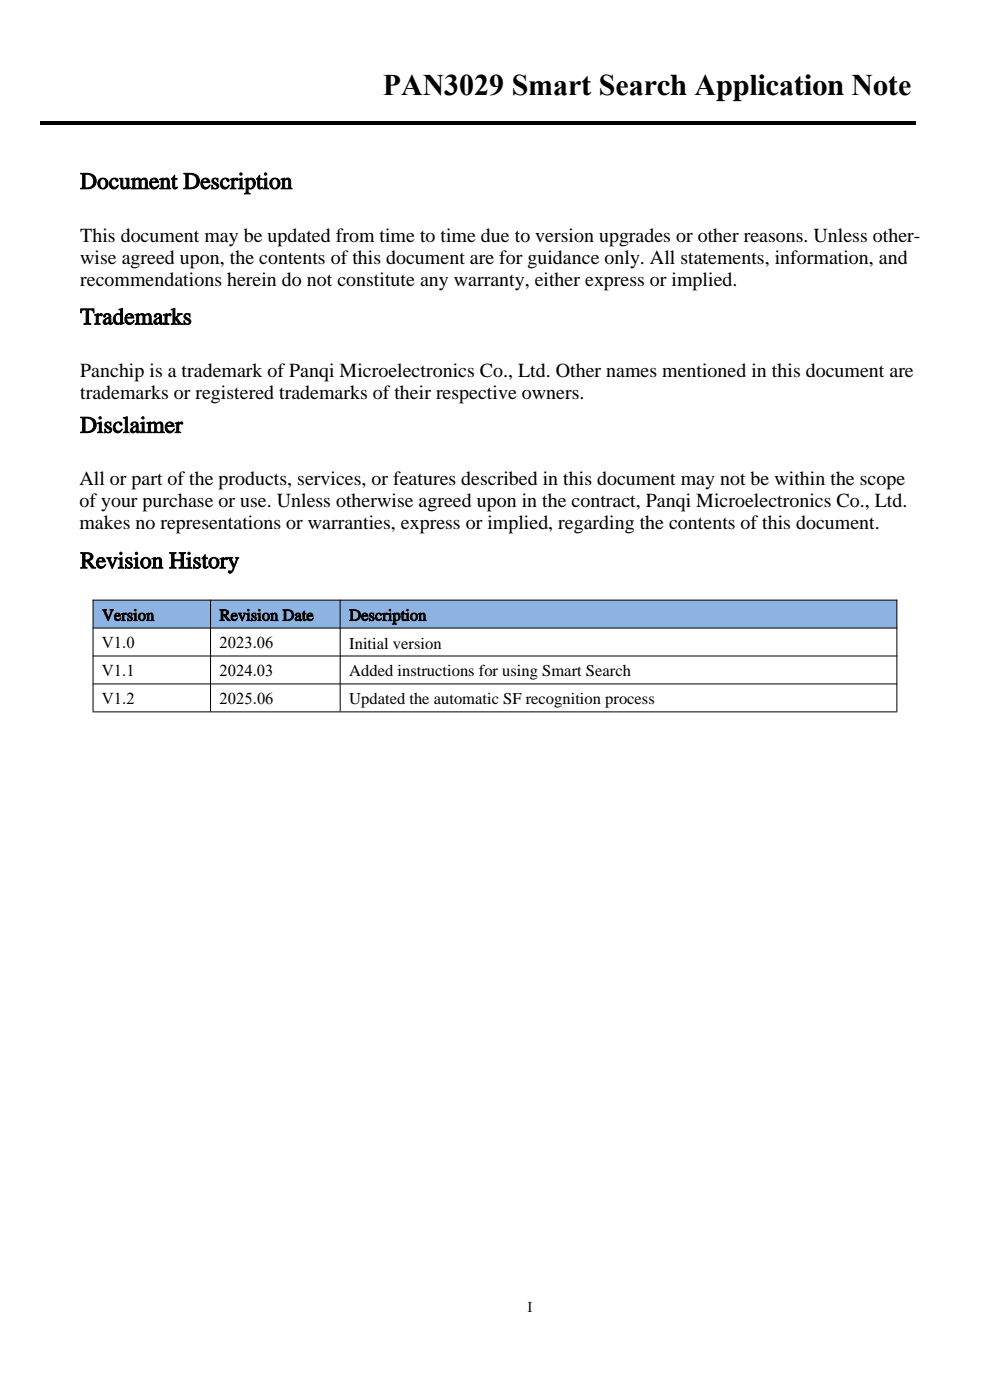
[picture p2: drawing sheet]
<svg xmlns="http://www.w3.org/2000/svg" width="210mm" height="297mm" viewBox="0 0 210 297" stroke-linecap="round" stroke-linejoin="round" font-family="sans-serif">
<defs><g id="words">
<text font-size="6.3" x="81.2" y="20.2">PAN3029 Smart Search Application Note</text>
<g font-size="5">
<text x="17" y="40.1">Document Description</text>
<text x="17" y="68.8">Trademarks</text>
<text x="17" y="91.8">Disclaimer</text>
<text x="17" y="120.5">Revision History</text>
</g>
<g font-size="4.2">
<text x="17" y="51.2">This document may be updated from time to time due to version upgrades or other reasons. Unless other-</text>
<text x="17" y="55.9">wise agreed upon, the contents of this document are for guidance only. All statements, information, and</text>
<text x="17" y="60.6">recommendations herein do not constitute any warranty, either express or implied.</text>
<text x="17" y="80">Panchip is a trademark of Panqi Microelectronics Co., Ltd. Other names mentioned in this document are</text>
<text x="17" y="84.7">trademarks or registered trademarks of their respective owners.</text>
<text x="16.9" y="102.9">All or part of the products, services, or features described in this document may not be within the scope</text>
<text x="16.9" y="107.5">of your purchase or use. Unless otherwise agreed upon in the contract, Panqi Microelectronics Co., Ltd.</text>
<text x="16.9" y="112.2">makes no representations or warranties, express or implied, regarding the contents of this document.</text>
</g>
<g font-size="3.5">
<text x="21.6" y="131.7">Version</text>
<text x="46.6" y="131.7">Revision Date</text>
<text x="74.1" y="131.7">Description</text>
<text x="21.6" y="137.5">V1.0</text>
<text x="46.6" y="137.5">2023.06</text>
<text x="74.1" y="137.6">Initial version</text>
<text x="21.6" y="143.4">V1.1</text>
<text x="46.6" y="143.4">2024.03</text>
<text x="74.1" y="143.5">Added instructions for using Smart Search</text>
<text x="21.6" y="149.3">V1.2</text>
<text x="46.6" y="149.3">2025.06</text>
<text x="74.1" y="149.4">Updated the automatic SF recognition process</text>
</g>
<text font-size="3.2" x="111.9" y="278.4">I</text>
</g></defs>
<path d="M8.6 25.6h185.6v.8h-185.6z" fill="#000"/>
<g fill="#8db3e2">
<path d="M19.8 127.4h24.8v5.8h-24.8z" fill-rule="evenodd"/>
<path d="M44.7 127.4h27.4v5.8h-27.4z" fill-rule="evenodd"/>
<path d="M72.2 127.4h118v5.8h-118z" fill-rule="evenodd"/>
</g>
<path d="M19.7 127.3h170.6M19.7 133.2h170.6M19.7 139.2h170.6M19.7 127.2v23.7M44.7 127.2v23.7M72.2 127.2v23.7M190.3 127.2v23.7M19.7 145.1h170.6M19.7 151h170.6" fill="none" stroke="#000" stroke-width=".21"/>
<use href="#words"/>
</svg>
